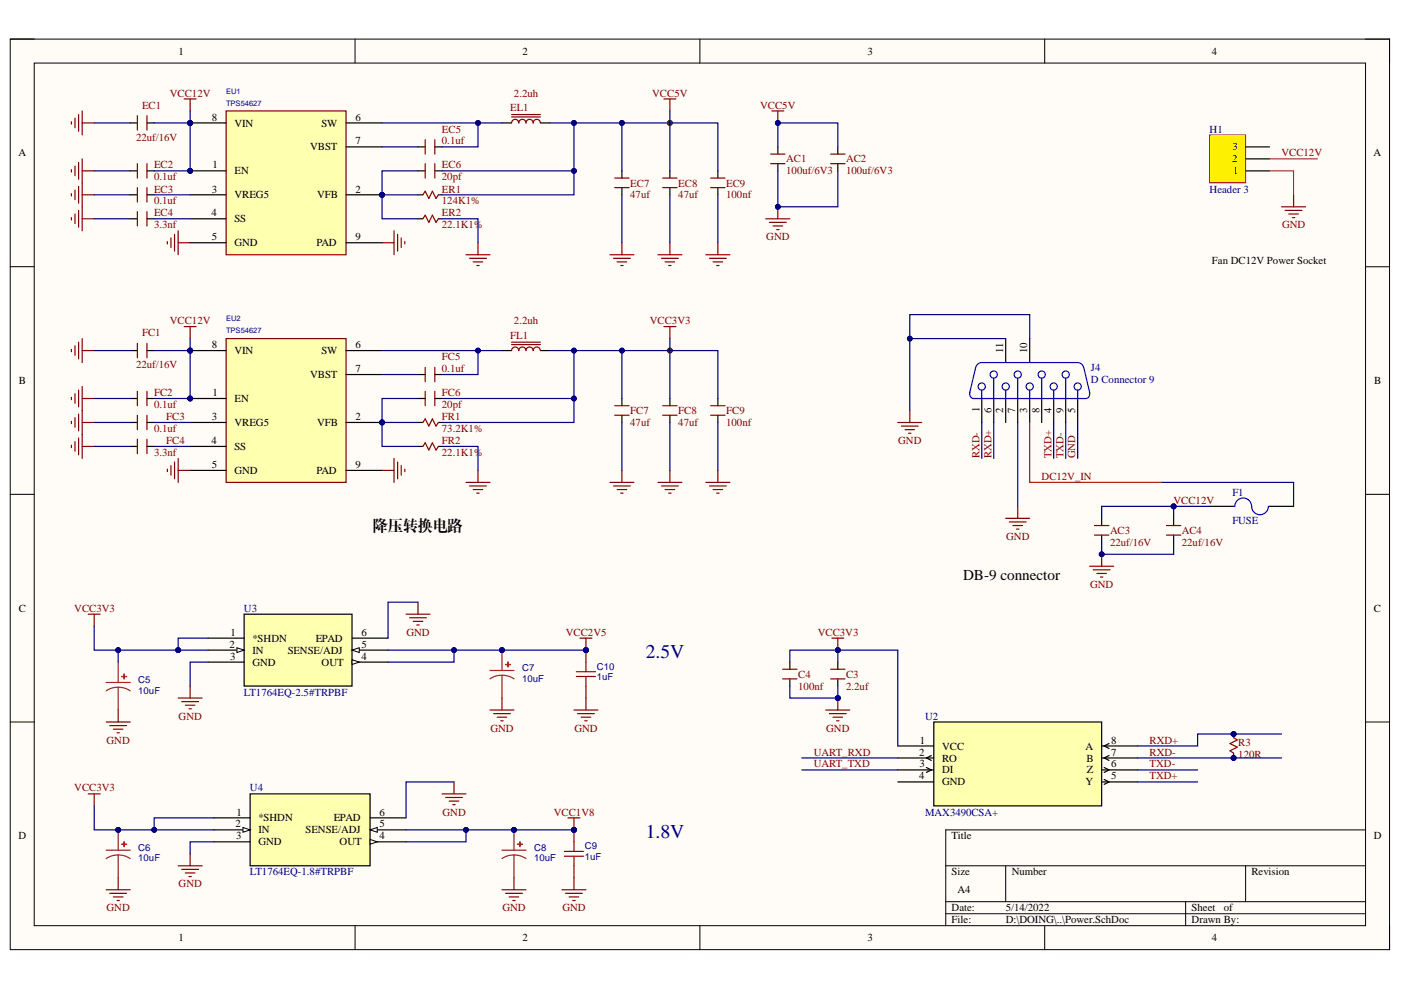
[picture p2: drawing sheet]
<svg xmlns="http://www.w3.org/2000/svg" width="297mm" height="210mm" viewBox="0 0 297 210" stroke-linecap="round" stroke-linejoin="round" font-family="sans-serif">
<defs><g id="words">
<g font-size="4.1" fill="#000080">
<text x="136.9" y="139.5">2.5V</text>
<text x="136.9" y="177.6">1.8V</text>
</g>
<g font-size="3.2">
<text x="79.1" y="112.7">降压转换电路</text>
<text x="204.2" y="122.9">DB-9 connector</text>
</g>
<g font-size="2.3">
<text x="37.9" y="11.6">1</text>
<text x="110.8" y="11.6">2</text>
<text x="184" y="11.6">3</text>
<text x="257" y="11.6">4</text>
<text x="44.9" y="25.6">8</text>
<text x="49.7" y="26.8">VIN</text>
<text x="68.1" y="26.8">SW</text>
<text x="75.4" y="25.6">6</text>
<text x="3.9" y="33.2">A</text>
<text x="45" y="35.7">1</text>
<text x="65.8" y="31.9">VBST</text>
<text x="75.4" y="30.6">7</text>
<text x="261.2" y="34.4">2</text>
<text x="261.3" y="31.9">3</text>
<text x="291.2" y="33.2">A</text>
<text x="44.9" y="40.8">3</text>
<text x="49.7" y="37">EN</text>
<text x="75.4" y="40.8">2</text>
<text x="261.4" y="37">1</text>
<text x="44.8" y="45.9">4</text>
<text x="49.7" y="42.1">VREG5</text>
<text x="49.7" y="47.2">SS</text>
<text x="67.3" y="42.1">VFB</text>
<text x="44.9" y="51">5</text>
<text x="49.7" y="52.2">GND</text>
<text x="67.1" y="52.2">PAD</text>
<text x="75.4" y="51">9</text>
<text x="257" y="56">Fan DC12V Power Socket</text>
<text x="44.9" y="73.8">8</text>
<text x="49.7" y="75.1">VIN</text>
<text x="68.1" y="75.1">SW</text>
<text x="75.4" y="73.8">6</text>
<text x="212.7" y="74.8" transform="rotate(-90 212.7 74.8)">11</text>
<text x="217.8" y="74.8" transform="rotate(-90 217.8 74.8)">10</text>
<text x="4" y="81.4">B</text>
<text x="65.8" y="80.2">VBST</text>
<text x="75.4" y="78.9">7</text>
<text x="291.4" y="81.4">B</text>
<text x="44.9" y="89.1">3</text>
<text x="45" y="84">1</text>
<text x="49.7" y="85.3">EN</text>
<text x="75.4" y="89.1">2</text>
<text x="207.6" y="87.4" transform="rotate(-90 207.6 87.4)">1</text>
<text x="210.2" y="87.6" transform="rotate(-90 210.2 87.6)">6</text>
<text x="212.7" y="87.6" transform="rotate(-90 212.7 87.6)">2</text>
<text x="215.3" y="87.6" transform="rotate(-90 215.3 87.6)">7</text>
<text x="217.8" y="87.5" transform="rotate(-90 217.8 87.5)">3</text>
<text x="220.4" y="87.6" transform="rotate(-90 220.4 87.6)">8</text>
<text x="222.9" y="87.6" transform="rotate(-90 222.9 87.6)">4</text>
<text x="225.5" y="87.6" transform="rotate(-90 225.5 87.6)">9</text>
<text x="228" y="87.5" transform="rotate(-90 228 87.5)">5</text>
<text x="44.8" y="94.1">4</text>
<text x="49.7" y="90.3">VREG5</text>
<text x="49.7" y="95.4">SS</text>
<text x="67.3" y="90.3">VFB</text>
<text x="44.9" y="99.2">5</text>
<text x="49.7" y="100.5">GND</text>
<text x="67.1" y="100.5">PAD</text>
<text x="75.4" y="99.2">9</text>
<text x="4" y="129.7">C</text>
<text x="291.3" y="129.7">C</text>
<text x="48.6" y="137.3">2</text>
<text x="48.9" y="134.8">1</text>
<text x="53.5" y="136.1">*SHDN</text>
<text x="67" y="136.1">EPAD</text>
<text x="76.6" y="137.3">5</text>
<text x="76.6" y="134.8">6</text>
<text x="48.8" y="139.9">3</text>
<text x="53.5" y="138.6">IN</text>
<text x="53.5" y="141.1">GND</text>
<text x="61" y="138.6">SENSE/ADJ</text>
<text x="68.2" y="141.1">OUT</text>
<text x="76.6" y="139.9">4</text>
<text x="194.9" y="160.2">2</text>
<text x="195" y="157.7">1</text>
<text x="199.7" y="158.9">VCC</text>
<text x="199.7" y="161.5">RO</text>
<text x="230.1" y="158.9">A</text>
<text x="230.4" y="161.5">B</text>
<text x="235.6" y="160.2">7</text>
<text x="235.6" y="157.7">8</text>
<text x="194.9" y="165.3">4</text>
<text x="195" y="162.7">3</text>
<text x="199.7" y="164">DI</text>
<text x="199.7" y="166.5">GND</text>
<text x="230.1" y="166.5">Y</text>
<text x="230.4" y="164">Z</text>
<text x="235.6" y="165.3">5</text>
<text x="235.6" y="162.7">6</text>
<text x="50.1" y="172.9">1</text>
<text x="80.5" y="172.9">6</text>
<text x="3.9" y="178">D</text>
<text x="49.9" y="175.4">2</text>
<text x="50" y="178">3</text>
<text x="54.8" y="174.2">*SHDN</text>
<text x="54.8" y="176.7">IN</text>
<text x="54.8" y="179.2">GND</text>
<text x="64.8" y="176.7">SENSE/ADJ</text>
<text x="70.8" y="174.2">EPAD</text>
<text x="72" y="179.2">OUT</text>
<text x="80.5" y="178">4</text>
<text x="80.5" y="175.4">5</text>
<text x="201.8" y="178">Title</text>
<text x="291.3" y="178">D</text>
<text x="201.8" y="185.6">Size</text>
<text x="214.5" y="185.6">Number</text>
<text x="265.3" y="185.6">Revision</text>
<text x="203" y="189.4">A4</text>
<text x="201.8" y="193.2">Date:</text>
<text x="201.8" y="195.8">File:</text>
<text x="213.2" y="193.2">5/14/2022</text>
<text x="213.2" y="195.8">D:\DOING\..\Power.SchDoc</text>
<text x="252.7" y="193.2">Sheet</text>
<text x="252.7" y="195.8">Drawn By:</text>
<text x="259.5" y="193.2">of</text>
<text x="37.9" y="199.6">1</text>
<text x="110.8" y="199.6">2</text>
<text x="184" y="199.6">3</text>
<text x="257" y="199.6">4</text>
</g>
<g font-size="2.3" fill="#800000">
<text x="30.1" y="23">EC1</text>
<text x="36" y="20.5">VCC12V</text>
<text x="108.2" y="23.5">EL1</text>
<text x="109" y="20.5">2.2uh</text>
<text x="138.3" y="20.5">VCC5V</text>
<text x="161.2" y="23">VCC5V</text>
<text x="28.8" y="29.9">22uf/16V</text>
<text x="93.7" y="28.1">EC5</text>
<text x="32.7" y="35.7">EC2</text>
<text x="93.7" y="30.6">0.1uf</text>
<text x="93.7" y="35.7">EC6</text>
<text x="166.7" y="34.4">AC1</text>
<text x="179.4" y="34.4">AC2</text>
<text x="271.7" y="33.2">VCC12V</text>
<text x="32.7" y="38.2">0.1uf</text>
<text x="32.7" y="40.8">EC3</text>
<text x="93.7" y="38.2">20pf</text>
<text x="93.7" y="40.8">ER1</text>
<text x="133.6" y="39.5">EC7</text>
<text x="143.8" y="39.5">EC8</text>
<text x="154" y="39.5">EC9</text>
<text x="166.7" y="37">100uf/6V3</text>
<text x="179.4" y="37">100uf/6V3</text>
<text x="32.7" y="43.4">0.1uf</text>
<text x="32.7" y="45.9">EC4</text>
<text x="93.7" y="43.4">124K1%</text>
<text x="93.7" y="45.9">ER2</text>
<text x="133.6" y="42.1">47uf</text>
<text x="143.8" y="42.1">47uf</text>
<text x="154" y="42.1">100nf</text>
<text x="32.7" y="48.4">3.3nf</text>
<text x="93.7" y="48.4">22.1K1%</text>
<text x="162.5" y="51">GND</text>
<text x="30.1" y="71.3">FC1</text>
<text x="36" y="68.7">VCC12V</text>
<text x="108.2" y="71.8">FL1</text>
<text x="109" y="68.7">2.2uh</text>
<text x="137.8" y="68.7">VCC3V3</text>
<text x="93.7" y="76.4">FC5</text>
<text x="28.8" y="78.1">22uf/16V</text>
<text x="93.7" y="78.9">0.1uf</text>
<text x="32.7" y="84">FC2</text>
<text x="32.7" y="86.5">0.1uf</text>
<text x="35.2" y="89.1">FC3</text>
<text x="93.7" y="84">FC6</text>
<text x="93.7" y="86.5">20pf</text>
<text x="93.7" y="89.1">FR1</text>
<text x="133.6" y="87.8">FC7</text>
<text x="143.8" y="87.8">FC8</text>
<text x="154" y="87.8">FC9</text>
<text x="32.7" y="91.6">0.1uf</text>
<text x="35.2" y="94.1">FC4</text>
<text x="93.7" y="91.6">73.2K1%</text>
<text x="93.7" y="94.1">FR2</text>
<text x="133.6" y="90.3">47uf</text>
<text x="143.8" y="90.3">47uf</text>
<text x="154" y="90.3">100nf</text>
<text x="190.4" y="94.1">GND</text>
<text x="32.7" y="96.7">3.3nf</text>
<text x="93.7" y="96.7">22.1K1%</text>
<text x="207.6" y="97.2" transform="rotate(-90 207.6 97.2)">RXD-</text>
<text x="210.2" y="97.2" transform="rotate(-90 210.2 97.2)">RXD+</text>
<text x="220.8" y="101.7">DC12V_IN</text>
<text x="222.9" y="97.2" transform="rotate(-90 222.9 97.2)">TXD+</text>
<text x="225.5" y="97.2" transform="rotate(-90 225.5 97.2)">TXD-</text>
<text x="228" y="97.2" transform="rotate(-90 228 97.2)">GND</text>
<text x="248.8" y="106.9">VCC12V</text>
<text x="235.4" y="113.2">AC3</text>
<text x="250.6" y="113.2">AC4</text>
<text x="213.3" y="114.5">GND</text>
<text x="235.4" y="115.7">22uf/16V</text>
<text x="250.6" y="115.7">22uf/16V</text>
<text x="231.1" y="124.6">GND</text>
<text x="15.7" y="129.7">VCC3V3</text>
<text x="86.2" y="134.8">GND</text>
<text x="120" y="134.8">VCC2V5</text>
<text x="173.4" y="134.8">VCC3V3</text>
<text x="169.2" y="143.7">C4</text>
<text x="179.4" y="143.7">C3</text>
<text x="169.2" y="146.2">100nf</text>
<text x="179.4" y="146.2">2.2uf</text>
<text x="37.9" y="152.6">GND</text>
<text x="104" y="155.1">GND</text>
<text x="121.8" y="155.1">GND</text>
<text x="175.2" y="155.1">GND</text>
<text x="22.6" y="157.7">GND</text>
<text x="172.5" y="160.2">UART_RXD</text>
<text x="243.7" y="157.7">RXD+</text>
<text x="243.7" y="160.2">RXD-</text>
<text x="262.5" y="158.2">R3</text>
<text x="262.5" y="160.7">120R</text>
<text x="15.7" y="167.8">VCC3V3</text>
<text x="172.5" y="162.7">UART_TXD</text>
<text x="243.7" y="162.7">TXD-</text>
<text x="243.7" y="165.3">TXD+</text>
<text x="93.8" y="172.9">GND</text>
<text x="117.4" y="172.9">VCC1V8</text>
<text x="37.9" y="188.1">GND</text>
<text x="22.6" y="193.2">GND</text>
<text x="106.5" y="193.2">GND</text>
<text x="119.2" y="193.2">GND</text>
</g>
<g font-size="2.3" fill="#000080">
<text x="256.5" y="28.1">H1</text>
<text x="256.5" y="40.8">Header 3</text>
<text x="231.3" y="78.6">J4</text>
<text x="231.3" y="81.2">D Connector 9</text>
<text x="261.3" y="105.1">F1</text>
<text x="261.3" y="111.2">FUSE</text>
<text x="51.7" y="129.7">U3</text>
<text x="51.7" y="147.5">LT1764EQ-2.5#TRPBF</text>
<text x="196.1" y="152.6">U2</text>
<text x="53" y="167.8">U4</text>
<text x="196.1" y="172.9">MAX3490CSA+</text>
<text x="53" y="185.6">LT1764EQ-1.8#TRPBF</text>
</g>
<text font-size="2.3" fill="#980000" x="271.8" y="48.4">GND</text>
<g font-size="2" fill="#000080">
<text x="110.7" y="142.2">C7</text>
<text x="126.5" y="142">C10</text>
<text x="29.3" y="144.8">C5</text>
<text x="29.3" y="147">10uF</text>
<text x="110.7" y="144.5">10uF</text>
<text x="126.5" y="144.3">1uF</text>
<text x="29.3" y="180.3">C6</text>
<text x="29.3" y="182.6">10uF</text>
<text x="113.2" y="180.3">C8</text>
<text x="113.2" y="182.6">10uF</text>
<text x="124" y="180.1">C9</text>
<text x="124" y="182.4">1uF</text>
</g>
<g font-size="1.6" fill="#000080">
<text x="47.9" y="19.9">EU1</text>
<text x="47.9" y="22.4">TPS54627</text>
<text x="47.9" y="68.2">EU2</text>
<text x="47.9" y="70.7">TPS54627</text>
</g>
</g></defs>
<path d="M2.2 8.3h292.4v193h-292.4z" fill-rule="evenodd" fill="#fffcf8"/>
<path d="M2.2 8.3h292.4v193h-292.4z" fill="none" stroke="#000" stroke-width=".21"/>
<path d="M7.3 13.4h282.2v182.9h-282.2z" fill-rule="evenodd" fill="#fffcf8"/>
<g fill="none" stroke="#000" stroke-width=".21">
<path d="M2.2 8.3h5.1M7.3 13.4h282.2v182.9h-282.2zM75.3 8.3v5.1M148.4 8.3v5.1M221.5 8.3v5.1M289.5 8.3h5.1v5.1M2.2 56.5h5.1M289.5 56.6h5.1M2.2 104.8h5.1M289.5 104.8h5.1M2.2 153.1h5.1M289.5 153.1h5.1"/>
<path d="M289.5 176h-89v20.3M75.3 196.3v5M148.4 196.3v5M200.5 183.6h89M200.5 191.2h89M200.5 193.7h89M213.2 183.6v7.6M221.5 196.3v5M251.4 191.2v5.1M264.1 183.6v7.6M294.6 196.3v5"/>
</g>
<circle cx="142" cy="74.3" r=".51" fill="#000080"/>
<circle cx="142" cy="74.3" r=".51" fill="none" stroke="#000080" stroke-width=".21"/>
<circle cx="142" cy="26.1" r=".51" fill="#000080"/>
<circle cx="142" cy="26.1" r=".51" fill="none" stroke="#000080" stroke-width=".21"/>
<path d="M233.6 109.9v1.5M233.6 113.5v1.5M248.8 109.9v1.5M248.8 113.5v1.5M256.5 107.4h5M269.2 107.4h5.1" fill="none" stroke="#000" stroke-width=".25"/>
<path d="M261.5 107.4h.3M261.8 107.3a1.78 1.78 0 0 1 1.8-1.7 1.78 1.78 0 0 1 1.8 1.8 1.78 1.78 0 0 0 1.7 1.7 1.78 1.78 0 0 0 1.8-1.7M268.9 107.4h.3" fill="none" stroke="#00f" stroke-width=".25"/>
<path d="M232.1 113.5h3M232.1 111.4h3M233.6 117.5v2.6M247.3 113.5h3.1M247.3 111.4h3.1M231 120.1h5.1M231.8 120.8h3.6M232.6 121.6h2M233.3 122.3h.5" fill="none" stroke="#800000" stroke-width=".25"/>
<circle cx="233.6" cy="117.5" r=".51" fill="#000080"/>
<circle cx="233.6" cy="117.5" r=".51" fill="none" stroke="#000080" stroke-width=".21"/>
<path d="M39 21h2.6M40.3 21v2.5M140.8 21h2.5M142 21v2.5" fill="none" stroke="#800000" stroke-width=".25"/>
<circle cx="40.3" cy="36.2" r=".51" fill="#000080"/>
<circle cx="40.3" cy="36.2" r=".51" fill="none" stroke="#000080" stroke-width=".21"/>
<circle cx="81" cy="41.3" r=".51" fill="#000080"/>
<circle cx="81" cy="41.3" r=".51" fill="none" stroke="#000080" stroke-width=".21"/>
<circle cx="40.3" cy="26.1" r=".51" fill="#000080"/>
<circle cx="40.3" cy="26.1" r=".51" fill="none" stroke="#000080" stroke-width=".21"/>
<path d="M47.9 23.5h25.5v30.5h-25.5z" fill-rule="evenodd" fill="#ffffb0"/>
<path d="M47.9 23.5h25.5v30.5h-25.5z" fill="none" stroke="#800000" stroke-width=".25"/>
<path d="M40.3 36.2h7.6" fill="none" stroke="#000" stroke-width=".25"/>
<circle cx="40.3" cy="36.2" r=".51" fill="#000080"/>
<circle cx="40.3" cy="36.2" r=".51" fill="none" stroke="#000080" stroke-width=".21"/>
<path d="M73.4 41.3h7.6" fill="none" stroke="#000" stroke-width=".25"/>
<circle cx="81" cy="41.3" r=".51" fill="#000080"/>
<circle cx="81" cy="41.3" r=".51" fill="none" stroke="#000080" stroke-width=".21"/>
<path d="M40.3 26.1h7.6M73.4 26.1h7.6M73.4 31.1h7.6M40.3 41.3h7.6M40.3 46.4h7.6M40.3 51.5h7.6" fill="none" stroke="#000" stroke-width=".25"/>
<circle cx="40.3" cy="26.1" r=".51" fill="#000080"/>
<circle cx="40.3" cy="26.1" r=".51" fill="none" stroke="#000080" stroke-width=".21"/>
<path d="M73.4 51.5h7.6" fill="none" stroke="#000" stroke-width=".25"/>
<path d="M163.6 23.5h2.6M164.9 23.5v2.6" fill="none" stroke="#800000" stroke-width=".25"/>
<circle cx="164.9" cy="26.1" r=".51" fill="#000080"/>
<circle cx="164.9" cy="26.1" r=".51" fill="none" stroke="#000080" stroke-width=".21"/>
<path d="M15.1 25.8v.5M15.9 25v2.1M16.7 24.3v3.5M17.4 23.5v5.1M17.4 26.1h2.6" fill="none" stroke="#800000" stroke-width=".25"/>
<circle cx="142" cy="26.1" r=".51" fill="#800000"/>
<circle cx="142" cy="26.1" r=".51" fill="none" stroke="#800000" stroke-width=".21"/>
<g fill="none" stroke="#000" stroke-width=".25">
<path d="M27.6 26.1h1.5M27.6 36.2h1.5M31.2 26.1h1.5M31.2 36.2h1.5M88.6 31.1h1.6M88.6 36.2h1.6M92.2 31.1h1.5M92.2 36.2h1.5M106.4 26.1h2.1M114.6 26.1h2M131.9 36.2v1.6M131.9 39.8v1.5"/>
<path d="M142 36.2v1.6M142 39.8v1.5M152.2 36.2v1.6M152.2 39.8v1.5M164.9 31.1v1.6M164.9 34.7v1.5M177.6 31.2v1.5M177.6 34.7v1.5M27.6 41.3h1.5M31.2 41.3h1.5M88.6 41.3h1M93 41.3h.7"/>
</g>
<g fill="none" stroke="#800000" stroke-width=".25">
<path d="M15.1 36v.5M15.9 35.2v2M16.7 34.4v3.6M16.7 39.5v3.6M17.4 33.7v10.1M17.4 36.2h2.6M29.1 24.5v3.1M29.1 34.7v3M29.1 39.8v3M31.2 24.5v3.1M31.2 34.7v3M31.2 39.8v3"/>
<path d="M90.2 29.6v3.1M90.2 34.7v3.1M92.2 29.6v3.1M92.2 34.7v3.1M108.5 24.3h6.1M108.5 24.8h6.1M114.6 26.1a.76 .76 0 0 0-.8-.8 .76 .76 0 0 0-.8 .8 .76 .76 0 0 0-.7-.8 .76 .76 0 0 0-.8 .8 .76 .76 0 0 0-.7-.8 .76 .76 0 0 0-.8 .8 .76 .76 0 0 0-.8-.8 .76 .76 0 0 0-.7 .8M130.3 39.8h3.1M130.3 37.8h3.1M140.5 39.8h3.1M140.5 37.8h3.1M150.7 39.8h3"/>
<path d="M150.7 37.8h3M163.4 34.7h3M163.4 32.7h3M176.1 34.7h3.1M176.1 32.7h3.1M15.1 41.1v.5M15.9 40.3v2M17.4 41.3h2.6M89.6 41.3l.6-.8 .7 1.6 .8-1.6 .7 1.6 .6-.8M162.4 46.4h5.1M163.1 47.1h3.6M163.9 47.9h2"/>
<path d="M164.7 48.7h.5M164.9 43.8v2.6"/>
</g>
<circle cx="164.9" cy="43.8" r=".51" fill="#000080"/>
<circle cx="164.9" cy="43.8" r=".51" fill="none" stroke="#000080" stroke-width=".21"/>
<g fill="none" stroke="#800000" stroke-width=".25">
<path d="M15.1 46.1v.5M15.9 45.4v2M16.7 44.6v3.6M17.4 43.8v5.1M17.4 46.4h2.6M29.1 44.9v3M31.2 44.9v3M35.5 51.2v.5M36.2 50.5v2M37 49.7v3.5M37.8 48.9v5.1M37.8 51.5h2.5"/>
<path d="M81 51.5h2.5M83.5 48.9v5.1M84.3 49.7v3.5M85.1 50.5v2M85.8 51.2v.5M89.6 46.4l.6-.8 .7 1.5 .8-1.5 .7 1.5 .6-.7M98.8 54h5.1M99.6 54.8h3.5M100.3 55.5h2.1M101.1 56.3h.5M101.3 51.5v2.5M129.3 54h5.1"/>
<path d="M130.1 54.8h3.5M130.8 55.5h2.1M131.6 56.3h.5M131.9 51.5v2.5M139.5 54h5.1M140.2 54.8h3.6M141 55.5h2M141.8 56.3h.5M142 51.5v2.5M149.7 54h5M150.4 54.8h3.6M151.2 55.5h2"/>
<path d="M151.9 56.3h.6M152.2 51.5v2.5M39 69.2h2.6M40.3 69.2v2.6"/>
</g>
<path d="M27.6 46.4h1.5M31.2 46.4h1.5M88.6 46.4h1M93 46.4h.7" fill="none" stroke="#000" stroke-width=".25"/>
<circle cx="40.3" cy="84.5" r=".51" fill="#000080"/>
<circle cx="40.3" cy="84.5" r=".51" fill="none" stroke="#000080" stroke-width=".21"/>
<circle cx="81" cy="89.6" r=".51" fill="#000080"/>
<circle cx="81" cy="89.6" r=".51" fill="none" stroke="#000080" stroke-width=".21"/>
<circle cx="40.3" cy="74.3" r=".51" fill="#000080"/>
<circle cx="40.3" cy="74.3" r=".51" fill="none" stroke="#000080" stroke-width=".21"/>
<path d="M47.9 71.8h25.5v30.5h-25.5z" fill-rule="evenodd" fill="#ffffb0"/>
<path d="M47.9 71.8h25.5v30.5h-25.5z" fill="none" stroke="#800000" stroke-width=".25"/>
<path d="M40.3 84.5h7.6" fill="none" stroke="#000" stroke-width=".25"/>
<circle cx="40.3" cy="84.5" r=".51" fill="#000080"/>
<circle cx="40.3" cy="84.5" r=".51" fill="none" stroke="#000080" stroke-width=".21"/>
<path d="M73.4 89.6h7.6" fill="none" stroke="#000" stroke-width=".25"/>
<circle cx="81" cy="89.6" r=".51" fill="#000080"/>
<circle cx="81" cy="89.6" r=".51" fill="none" stroke="#000080" stroke-width=".21"/>
<path d="M40.3 74.3h7.6M73.4 74.3h7.6M73.4 79.4h7.6M40.3 89.6h7.6M40.3 94.7h7.6M40.3 99.7h7.6" fill="none" stroke="#000" stroke-width=".25"/>
<circle cx="40.3" cy="74.3" r=".51" fill="#000080"/>
<circle cx="40.3" cy="74.3" r=".51" fill="none" stroke="#000080" stroke-width=".21"/>
<path d="M73.4 99.7h7.6" fill="none" stroke="#000" stroke-width=".25"/>
<path d="M140.8 69.2h2.5M142 69.2v2.6" fill="none" stroke="#800000" stroke-width=".25"/>
<circle cx="142" cy="74.3" r=".51" fill="#800000"/>
<circle cx="142" cy="74.3" r=".51" fill="none" stroke="#800000" stroke-width=".21"/>
<g fill="none" stroke="#800000" stroke-width=".25">
<path d="M15.1 74.1v.5M15.9 73.3v2M16.7 72.6v3.5M17.4 71.8v5.1M17.4 74.3h2.6M29.1 72.8v3.1M31.2 72.8v3.1M90.2 77.9v3M92.2 77.9v3M108.5 72.6h6.1M108.5 73.1h6.1M110 74.3a.76 .76 0 0 0-.8-.7 .76 .76 0 0 0-.7 .7"/>
<path d="M111.5 74.3a.76 .76 0 0 0-.8-.7 .76 .76 0 0 0-.7 .7M113 74.3a.76 .76 0 0 0-.7-.7 .76 .76 0 0 0-.8 .7M114.6 74.3a.76 .76 0 0 0-.8-.7 .76 .76 0 0 0-.8 .7M15.1 84.2v.5M15.1 89.3v.5M15.1 94.4v.5M15.9 83.5v2M15.9 88.6v2M15.9 93.6v2.1M16.7 82.7v3.6M16.7 87.8v3.5M16.7 92.9v3.5"/>
<path d="M17.4 82v15.2M17.4 84.5h2.6M17.4 89.6h2.6M17.4 94.7h2.6M29.1 83v3M29.1 88v3.1M29.1 93.1v3.1M31.2 83v3M31.2 88v3.1M31.2 93.1v3.1M35.5 99.5v.5M36.2 98.7v2.1"/>
<path d="M37 98v3.5M37.8 99.7h2.5M37.8 97.2v5.1M81 99.7h2.5M83.5 97.2v5.1M84.3 98v3.5M85.1 98.7v2.1M85.8 99.5v.5M89.6 89.6l.6-.8 .7 1.5 .8-1.5 .7 1.5 .6-.7M89.6 94.7l.6-.8 .7 1.5 .8-1.5 .7 1.5 .6-.7M90.2 83v3M92.2 83v3"/>
<path d="M101.3 99.7v2.6M130.3 88h3.1M130.3 86h3.1M131.9 99.7v2.6M140.5 88h3.1M140.5 86h3.1M142 99.7v2.6M150.7 88h3M150.7 86h3M152.2 99.7v2.6M98.8 102.3h5.1M99.6 103h3.5"/>
<path d="M100.3 103.8h2.1M101.1 104.6h.5M129.3 102.3h5.1M130.1 103h3.5M130.8 103.8h2.1M131.6 104.6h.5M139.5 102.3h5.1M140.2 103h3.6M141 103.8h2M141.8 104.6h.5M149.7 102.3h5M150.4 103h3.6"/>
<path d="M151.2 103.8h2M151.9 104.6h.6"/>
</g>
<g fill="none" stroke="#000" stroke-width=".25">
<path d="M27.6 74.3h1.5M31.2 74.3h1.5M88.6 79.4h1.6M92.2 79.4h1.5M106.4 74.3h2.1M114.6 74.3h2M27.6 84.5h1.5M27.6 89.6h1.5M27.6 94.7h1.5M31.2 84.5h1.5M31.2 89.6h1.5M31.2 94.7h1.5"/>
<path d="M88.6 84.5h1.6M88.6 89.6h1M88.6 94.7h1M92.2 84.5h1.5M93 89.6h.7M93 94.7h.7M131.9 84.5v1.5M131.9 88v1.6M142 84.5v1.5M142 88v1.6M152.2 84.5v1.5M152.2 88v1.6"/>
</g>
<path d="M256.5 28.6h7.6v10.2h-7.6z" fill-rule="evenodd" fill="#fdf101"/>
<path d="M256.5 28.6h7.6v10.2h-7.6z" fill="none" stroke="#ee0e22" stroke-width=".21"/>
<g fill="none" stroke="#000" stroke-width=".25">
<path d="M264.1 36.2h5.1M264.1 33.7h5.1M264.1 31.2h5.1M213.2 71.8v5.1M218.3 71.8v5.1M208.2 84.5v5.1M210.7 84.5v5.1M213.2 84.5v5.1M215.8 84.5v5.1M218.3 84.5v5.1M220.9 84.5v5.1M223.4 84.5v5.1"/>
<path d="M225.9 84.5v5.1M228.5 84.5v5.1"/>
</g>
<path d="M271.7 43.8h5.1M272.5 44.6h3.5M273.2 45.4h2.1M274 46.1h.5M274.3 41.3v2.5" fill="none" stroke="#980000" stroke-width=".25"/>
<g fill="none" stroke="#00f" stroke-width=".25">
<path d="M206.9 77.9l-1.3 5.3M206.9 77.8a1.29 1.29 0 0 1 1.3-.9h20.3a1.27 1.27 0 0 1 1.2 .9M229.8 77.9l1.2 5.3M205.7 83.1a.95 .95 0 0 0 .8 1.4M206.4 84.5h23.9M208.2 82.7v1.8M210.7 80.2v4.3M213.2 82.7v1.8M215.8 80.2v4.3M218.3 82.7v1.8M220.9 80.2v4.3M223.4 82.7v1.8"/>
<path d="M225.9 80.2v4.3M228.5 82.7v1.8M231 83.1v.3a.95 .95 0 0 1-.8 1.1"/>
<circle cx="210.7" cy="79.4" r=".76"/>
<circle cx="215.8" cy="79.4" r=".76"/>
<circle cx="220.9" cy="79.4" r=".76"/>
<circle cx="225.9" cy="79.4" r=".76"/>
<circle cx="208.1" cy="82" r=".76"/>
<circle cx="213.2" cy="82" r=".76"/>
<circle cx="218.3" cy="82" r=".76"/>
<circle cx="223.4" cy="82" r=".76"/>
<circle cx="228.5" cy="82" r=".76"/>
</g>
<path d="M190.3 89.6h5.1M191.1 90.3h3.6M191.9 91.1h2M192.6 91.9h.5M192.9 87v2.6" fill="none" stroke="#800000" stroke-width=".25"/>
<path d="M198 153.1h35.6v17.8h-35.6z" fill-rule="evenodd" fill="#ffffb0"/>
<g fill="none" stroke="#000" stroke-width=".25">
<path d="M177.6 140.4v1.5M177.6 143.9v1.6M190.3 158.2h7.7M198 153.1h35.6v17.8h-35.6zM233.6 158.2h7.6M235.1 157.6l-1 .6 1 .5M190.3 160.7h7.7M190.3 163.2h7.7M190.3 165.8h7.7M196.4 162.7l1.1 .5-1.1 .6M197.5 160.2l-1.1 .5 1.1 .5M233.6 160.7h7.6"/>
<path d="M233.6 163.2h7.6M233.6 165.8h7.6M234.1 165.3l1 .5-1 .5M234.1 162.7l1 .5-1 .6M235.1 160.2l-1 .5 1 .5"/>
</g>
<path d="M175.1 150.5h5.1M175.9 151.3h3.5M176.1 141.9h3.1M176.1 143.9h3.1M176.6 152.1h2M177.4 152.8h.5M177.6 148v2.5" fill="none" stroke="#800000" stroke-width=".25"/>
<circle cx="177.6" cy="148" r=".51" fill="#000080"/>
<circle cx="177.6" cy="148" r=".51" fill="none" stroke="#000080" stroke-width=".21"/>
<path d="M176.4 135.3h2.5M177.6 135.3v2.5" fill="none" stroke="#800000" stroke-width=".25"/>
<circle cx="177.6" cy="137.8" r=".51" fill="#000080"/>
<circle cx="177.6" cy="137.8" r=".51" fill="none" stroke="#000080" stroke-width=".21"/>
<path d="M213.2 109.9h5.1M214 110.7h3.6M214.8 111.4h2M215.5 112.2h.5M215.8 107.4v2.5" fill="none" stroke="#800000" stroke-width=".25"/>
<circle cx="248.8" cy="107.4" r=".51" fill="#000080"/>
<circle cx="248.8" cy="107.4" r=".51" fill="none" stroke="#000080" stroke-width=".21"/>
<circle cx="261.5" cy="160.7" r=".51" fill="#000080"/>
<circle cx="261.5" cy="160.7" r=".51" fill="none" stroke="#000080" stroke-width=".21"/>
<circle cx="261.5" cy="155.6" r=".51" fill="#000080"/>
<circle cx="261.5" cy="155.6" r=".51" fill="none" stroke="#000080" stroke-width=".21"/>
<path d="M261.5 159.7v1" fill="none" stroke="#000" stroke-width=".25"/>
<circle cx="261.5" cy="160.7" r=".51" fill="#000080"/>
<circle cx="261.5" cy="160.7" r=".51" fill="none" stroke="#000080" stroke-width=".21"/>
<path d="M261.5 155.6v.8" fill="none" stroke="#000" stroke-width=".25"/>
<circle cx="261.5" cy="155.6" r=".51" fill="#000080"/>
<circle cx="261.5" cy="155.6" r=".51" fill="none" stroke="#000080" stroke-width=".21"/>
<path d="M165.9 141.9h3.1M165.9 143.9h3.1M261.5 156.4l.8 .5-1.5 .8 1.5 .7-1.5 .8 .7 .5" fill="none" stroke="#800000" stroke-width=".25"/>
<path d="M167.5 140.4v1.5M167.5 143.9v1.6" fill="none" stroke="#000" stroke-width=".25"/>
<circle cx="124.2" cy="137.8" r=".51" fill="#000080"/>
<circle cx="124.2" cy="137.8" r=".51" fill="none" stroke="#000080" stroke-width=".21"/>
<path d="M122.2 143.4h4.1M122.2 142.4h4.1M124.2 140.4v2" fill="none" stroke="#a00000" stroke-width=".25"/>
<path d="M124.2 137.8v2.6M124.2 145.5v2.5" fill="none" stroke="#800" stroke-width=".25"/>
<circle cx="124.2" cy="137.8" r=".51" fill="#000080"/>
<circle cx="124.2" cy="137.8" r=".51" fill="none" stroke="#000080" stroke-width=".21"/>
<path d="M124.2 143.4v2.1" fill="none" stroke="#a00000" stroke-width=".25"/>
<g fill="none" stroke="#800000" stroke-width=".25">
<path d="M18.7 130.2h2.5M20 130.2v2.6M86.1 130.2h5.1M86.8 131h3.6M87.6 131.7h2M88.4 132.5h.5M88.6 127.7v2.5M123 135.3h2.5M124.2 135.3v2.5M22.5 153.1h5.1M23.3 153.8h3.5M24 154.6h2.1"/>
<path d="M24.8 155.4h.5M25.1 150.5v2.6"/>
</g>
<circle cx="124.2" cy="137.8" r=".51" fill="#000080"/>
<circle cx="124.2" cy="137.8" r=".51" fill="none" stroke="#000080" stroke-width=".21"/>
<path d="M37.8 148h5.1M38.5 148.8h3.6M39.3 149.5h2M40.1 150.3h.5M40.3 145.5v2.5M121.7 150.5h5.1M122.4 151.3h3.6M123.2 152.1h2M124 152.8h.5M124.2 148v2.5" fill="none" stroke="#800000" stroke-width=".25"/>
<circle cx="106.4" cy="137.8" r=".51" fill="#000080"/>
<circle cx="106.4" cy="137.8" r=".51" fill="none" stroke="#000080" stroke-width=".21"/>
<path d="M106.4 137.8v4.4" fill="none" stroke="#8d2323" stroke-width=".25"/>
<circle cx="106.4" cy="137.8" r=".51" fill="#000080"/>
<circle cx="106.4" cy="137.8" r=".51" fill="none" stroke="#000080" stroke-width=".21"/>
<path d="M103.9 142.2h5.1M106.4 143.2l-1 .1-1.5 .6M106.4 143.2l1.6 .2 1 .5M106.4 143.2v4.8" fill="none" stroke="#8d2323" stroke-width=".25"/>
<path d="M107.2 140.9h1z" fill-rule="evenodd" fill="#8d2323"/>
<path d="M107.2 140.9h1z" fill="none" stroke="#8d2323" stroke-width=".25"/>
<path d="M107.7 140.4v1z" fill-rule="evenodd" fill="#8d2323"/>
<path d="M107.7 140.4v1z" fill="none" stroke="#8d2323" stroke-width=".25"/>
<path d="M103.9 150.5h5.1M104.6 151.3h3.6M105.4 152.1h2M106.2 152.8h.5M106.4 148v2.5M18.7 168.3h2.5M20 168.3v2.6M120.4 173.4h2.6M121.7 173.4v2.6" fill="none" stroke="#800000" stroke-width=".25"/>
<circle cx="121.7" cy="175.9" r=".51" fill="#000080"/>
<circle cx="121.7" cy="175.9" r=".51" fill="none" stroke="#000080" stroke-width=".21"/>
<path d="M51.8 130.2h22.8v15.3h-22.8z" fill-rule="evenodd" fill="#ffffb0"/>
<path d="M44.1 135.3h7.7M44.1 137.8h7.7M51.8 130.2h22.8v15.3h-22.8z" fill="none" stroke="#000" stroke-width=".25"/>
<path d="M50.2 137.3l1.6 .5-1.6 .5z" fill="#f8fcff"/>
<path d="M50.2 137.3l1.6 .5-1.6 .5z" fill="none" stroke="#000" stroke-width=".21"/>
<path d="M44.1 140.4h7.7M74.6 140.4h7.7" fill="none" stroke="#000" stroke-width=".25"/>
<path d="M74.6 139.9l1.6 .5-1.6 .5z" fill="#f8fcff"/>
<path d="M74.6 139.9l1.6 .5-1.6 .5z" fill="none" stroke="#000" stroke-width=".21"/>
<path d="M74.6 137.8h7.7" fill="none" stroke="#000" stroke-width=".25"/>
<path d="M74.6 137.8l1.6-.5v1z" fill="#f8fcff"/>
<path d="M74.6 137.8l1.6-.5v1z" fill="none" stroke="#000" stroke-width=".21"/>
<path d="M74.6 135.3h7.7" fill="none" stroke="#000" stroke-width=".25"/>
<path d="M53 168.3h25.5v15.3h-25.5z" fill-rule="evenodd" fill="#ffffb0"/>
<path d="M45.4 173.4h7.6M45.4 176h7.6M53 168.3h25.5v15.3h-25.5z" fill="none" stroke="#000" stroke-width=".25"/>
<path d="M51.5 175.4l1.5 .6-1.5 .5z" fill="#f8fcff"/>
<path d="M51.5 175.4l1.5 .6-1.5 .5z" fill="none" stroke="#000" stroke-width=".21"/>
<path d="M45.4 178.5h7.6M78.5 178.5h7.6" fill="none" stroke="#000" stroke-width=".25"/>
<path d="M78.5 178l1.5 .5-1.5 .5z" fill="#f8fcff"/>
<path d="M78.5 178l1.5 .5-1.5 .5z" fill="none" stroke="#000" stroke-width=".21"/>
<path d="M78.5 176h7.6" fill="none" stroke="#000" stroke-width=".25"/>
<path d="M78.5 176l1.5-.6v1.1z" fill="#f8fcff"/>
<path d="M78.5 176l1.5-.6v1.1z" fill="none" stroke="#000" stroke-width=".21"/>
<path d="M78.5 173.4h7.6" fill="none" stroke="#000" stroke-width=".25"/>
<path d="M93.7 168.3h5.1M94.5 169.1h3.5M95.2 169.9h2.1M96 170.6h.5M96.3 165.8v2.5" fill="none" stroke="#800000" stroke-width=".25"/>
<circle cx="109" cy="175.9" r=".51" fill="#000080"/>
<circle cx="109" cy="175.9" r=".51" fill="none" stroke="#000080" stroke-width=".21"/>
<path d="M109 176v4.3" fill="none" stroke="#8d2323" stroke-width=".25"/>
<circle cx="109" cy="175.9" r=".51" fill="#000080"/>
<circle cx="109" cy="175.9" r=".51" fill="none" stroke="#000080" stroke-width=".21"/>
<path d="M106.4 180.3h5.1M109 181.3l-1.1 .1-1.5 .6M109 181.3l1.6 .2 .9 .5M109 181.3v4.8" fill="none" stroke="#8d2323" stroke-width=".25"/>
<path d="M109.7 179h1.1z" fill-rule="evenodd" fill="#8d2323"/>
<path d="M109.7 179h1.1z" fill="none" stroke="#8d2323" stroke-width=".25"/>
<path d="M110.2 178.5v1z" fill-rule="evenodd" fill="#8d2323"/>
<path d="M110.2 178.5v1z" fill="none" stroke="#8d2323" stroke-width=".25"/>
<path d="M106.4 188.6h5.1M107.2 189.4h3.6M108 190.2h2M108.7 190.9h.5M109 186.1v2.5" fill="none" stroke="#800000" stroke-width=".25"/>
<circle cx="121.7" cy="175.9" r=".51" fill="#000080"/>
<circle cx="121.7" cy="175.9" r=".51" fill="none" stroke="#000080" stroke-width=".21"/>
<path d="M121.7 178.5v2M119.7 181.5h4M119.7 180.5h4" fill="none" stroke="#a00000" stroke-width=".25"/>
<path d="M121.7 176v2.5M121.7 183.6v2.5" fill="none" stroke="#800" stroke-width=".25"/>
<circle cx="121.7" cy="175.9" r=".51" fill="#000080"/>
<circle cx="121.7" cy="175.9" r=".51" fill="none" stroke="#000080" stroke-width=".21"/>
<path d="M121.7 181.5v2.1" fill="none" stroke="#a00000" stroke-width=".25"/>
<g fill="none" stroke="#800000" stroke-width=".25">
<path d="M22.5 188.6h5.1M23.3 189.4h3.5M24 190.2h2.1M24.8 190.9h.5M25.1 186.1v2.5M37.8 183.6h5.1M38.5 184.3h3.6M39.3 185.1h2M40.1 185.8h.5M40.3 181v2.6M119.1 188.6h5.1M119.9 189.4h3.6"/>
<path d="M120.7 190.2h2M121.4 190.9h.5M121.7 186.1v2.5"/>
</g>
<circle cx="25.1" cy="175.9" r=".51" fill="#000080"/>
<circle cx="25.1" cy="175.9" r=".51" fill="none" stroke="#000080" stroke-width=".21"/>
<path d="M25.1 176v4.3" fill="none" stroke="#8d2323" stroke-width=".25"/>
<circle cx="25.1" cy="175.9" r=".51" fill="#000080"/>
<circle cx="25.1" cy="175.9" r=".51" fill="none" stroke="#000080" stroke-width=".21"/>
<path d="M22.5 180.3h5.1M25.1 181.3l-1.1 .1-1.5 .6M25.1 181.3l1.5 .2 1 .5M25.1 181.3v4.8" fill="none" stroke="#8d2323" stroke-width=".25"/>
<path d="M25.8 179h1z" fill-rule="evenodd" fill="#8d2323"/>
<path d="M25.8 179h1z" fill="none" stroke="#8d2323" stroke-width=".25"/>
<path d="M26.3 178.5v1z" fill-rule="evenodd" fill="#8d2323"/>
<path d="M22.5 144.7h5.1M25.1 145.7l-1.1 .1-1.5 .7M25.1 145.7l1.5 .3 1 .5M25.1 140.4v4.3M25.1 145.7v4.8M26.3 178.5v1z" fill="none" stroke="#8d2323" stroke-width=".25"/>
<path d="M25.8 143.4l1 .1z" fill-rule="evenodd" fill="#8d2323"/>
<path d="M25.8 143.4l1 .1z" fill="none" stroke="#8d2323" stroke-width=".25"/>
<path d="M26.3 142.9v1z" fill-rule="evenodd" fill="#8d2323"/>
<path d="M26.3 142.9v1z" fill="none" stroke="#8d2323" stroke-width=".25"/>
<path d="M248.8 107.4v2.5" fill="none" stroke="#000080" stroke-width=".25"/>
<circle cx="248.8" cy="107.4" r=".51" fill="#000080"/>
<circle cx="248.8" cy="107.4" r=".51" fill="none" stroke="#000080" stroke-width=".21"/>
<path d="M20 170.9v5.1h25.4" fill="none" stroke="#000080" stroke-width=".25"/>
<circle cx="25.1" cy="175.9" r=".51" fill="#000080"/>
<circle cx="25.1" cy="175.9" r=".51" fill="none" stroke="#000080" stroke-width=".21"/>
<circle cx="32.7" cy="175.9" r=".51" fill="#000080"/>
<circle cx="32.7" cy="175.9" r=".51" fill="none" stroke="#000080" stroke-width=".21"/>
<path d="M20 132.8v5h17.8" fill="none" stroke="#000080" stroke-width=".25"/>
<circle cx="25.1" cy="137.8" r=".51" fill="#000080"/>
<circle cx="25.1" cy="137.8" r=".51" fill="none" stroke="#000080" stroke-width=".21"/>
<circle cx="37.8" cy="137.8" r=".51" fill="#000080"/>
<circle cx="37.8" cy="137.8" r=".51" fill="none" stroke="#000080" stroke-width=".21"/>
<path d="M20 36.2h7.6M20 26.1h7.6M20 46.4h7.6M20 41.3h7.6M20 74.3h7.6M20 84.5h7.6M20 94.7h7.6M20 89.6h7.6M45.4 173.4h-12.7v2.6" fill="none" stroke="#000080" stroke-width=".25"/>
<circle cx="32.7" cy="175.9" r=".51" fill="#000080"/>
<circle cx="32.7" cy="175.9" r=".51" fill="none" stroke="#000080" stroke-width=".21"/>
<path d="M40.3 74.3v10.2h-7.6M32.7 94.7h7.6M32.7 89.6h7.6" fill="none" stroke="#000080" stroke-width=".25"/>
<circle cx="40.3" cy="84.5" r=".51" fill="#000080"/>
<circle cx="40.3" cy="84.5" r=".51" fill="none" stroke="#000080" stroke-width=".21"/>
<circle cx="40.3" cy="74.3" r=".51" fill="#000080"/>
<circle cx="40.3" cy="74.3" r=".51" fill="none" stroke="#000080" stroke-width=".21"/>
<path d="M32.7 74.3h7.6" fill="none" stroke="#000080" stroke-width=".25"/>
<circle cx="40.3" cy="74.3" r=".51" fill="#000080"/>
<circle cx="40.3" cy="74.3" r=".51" fill="none" stroke="#000080" stroke-width=".21"/>
<path d="M40.3 26.1v10.1h-7.6M32.7 46.4h7.6M32.7 41.3h7.6" fill="none" stroke="#000080" stroke-width=".25"/>
<circle cx="40.3" cy="36.2" r=".51" fill="#000080"/>
<circle cx="40.3" cy="36.2" r=".51" fill="none" stroke="#000080" stroke-width=".21"/>
<circle cx="40.3" cy="26.1" r=".51" fill="#000080"/>
<circle cx="40.3" cy="26.1" r=".51" fill="none" stroke="#000080" stroke-width=".21"/>
<path d="M32.7 26.1h7.6" fill="none" stroke="#000080" stroke-width=".25"/>
<circle cx="40.3" cy="26.1" r=".51" fill="#000080"/>
<circle cx="40.3" cy="26.1" r=".51" fill="none" stroke="#000080" stroke-width=".21"/>
<path d="M37.8 137.8h6.3" fill="none" stroke="#000080" stroke-width=".25"/>
<circle cx="37.8" cy="137.8" r=".51" fill="#000080"/>
<circle cx="37.8" cy="137.8" r=".51" fill="none" stroke="#000080" stroke-width=".21"/>
<path d="M44.1 135.3h-6.3v2.5" fill="none" stroke="#000080" stroke-width=".25"/>
<circle cx="37.8" cy="137.8" r=".51" fill="#000080"/>
<circle cx="37.8" cy="137.8" r=".51" fill="none" stroke="#000080" stroke-width=".21"/>
<path d="M88.6 84.5h-7.6v10.2h7.6M44.1 140.4h-3.8v5.1M45.4 178.5h-5.1v2.5" fill="none" stroke="#000080" stroke-width=".25"/>
<circle cx="81" cy="89.6" r=".51" fill="#000080"/>
<circle cx="81" cy="89.6" r=".51" fill="none" stroke="#000080" stroke-width=".21"/>
<path d="M81 89.6h7.6" fill="none" stroke="#000080" stroke-width=".25"/>
<circle cx="81" cy="89.6" r=".51" fill="#000080"/>
<circle cx="81" cy="89.6" r=".51" fill="none" stroke="#000080" stroke-width=".21"/>
<path d="M81 74.3h25.4M81 79.4h7.6" fill="none" stroke="#000080" stroke-width=".25"/>
<circle cx="101.3" cy="74.3" r=".51" fill="#000080"/>
<circle cx="101.3" cy="74.3" r=".51" fill="none" stroke="#000080" stroke-width=".21"/>
<path d="M88.6 36.2h-7.6v10.2h7.6" fill="none" stroke="#000080" stroke-width=".25"/>
<circle cx="81" cy="41.3" r=".51" fill="#000080"/>
<circle cx="81" cy="41.3" r=".51" fill="none" stroke="#000080" stroke-width=".21"/>
<path d="M81 41.3h7.6" fill="none" stroke="#000080" stroke-width=".25"/>
<circle cx="81" cy="41.3" r=".51" fill="#000080"/>
<circle cx="81" cy="41.3" r=".51" fill="none" stroke="#000080" stroke-width=".21"/>
<path d="M81 26.1h25.4M81 31.1h7.6" fill="none" stroke="#000080" stroke-width=".25"/>
<circle cx="101.3" cy="26.1" r=".51" fill="#000080"/>
<circle cx="101.3" cy="26.1" r=".51" fill="none" stroke="#000080" stroke-width=".21"/>
<path d="M96.3 137.8v2.6h-14" fill="none" stroke="#000080" stroke-width=".25"/>
<circle cx="96.3" cy="137.8" r=".51" fill="#000080"/>
<circle cx="96.3" cy="137.8" r=".51" fill="none" stroke="#000080" stroke-width=".21"/>
<path d="M82.3 137.8h41.9" fill="none" stroke="#000080" stroke-width=".25"/>
<circle cx="96.3" cy="137.8" r=".51" fill="#000080"/>
<circle cx="96.3" cy="137.8" r=".51" fill="none" stroke="#000080" stroke-width=".21"/>
<circle cx="106.4" cy="137.8" r=".51" fill="#000080"/>
<circle cx="106.4" cy="137.8" r=".51" fill="none" stroke="#000080" stroke-width=".21"/>
<circle cx="124.2" cy="137.8" r=".51" fill="#000080"/>
<circle cx="124.2" cy="137.8" r=".51" fill="none" stroke="#000080" stroke-width=".21"/>
<path d="M88.6 127.7h-6.3v7.6M98.8 176v2.5h-12.7" fill="none" stroke="#000080" stroke-width=".25"/>
<circle cx="98.8" cy="175.9" r=".51" fill="#000080"/>
<circle cx="98.8" cy="175.9" r=".51" fill="none" stroke="#000080" stroke-width=".21"/>
<path d="M86.1 176h35.6" fill="none" stroke="#000080" stroke-width=".25"/>
<circle cx="121.7" cy="175.9" r=".51" fill="#000080"/>
<circle cx="121.7" cy="175.9" r=".51" fill="none" stroke="#000080" stroke-width=".21"/>
<circle cx="109" cy="175.9" r=".51" fill="#000080"/>
<circle cx="109" cy="175.9" r=".51" fill="none" stroke="#000080" stroke-width=".21"/>
<circle cx="98.8" cy="175.9" r=".51" fill="#000080"/>
<circle cx="98.8" cy="175.9" r=".51" fill="none" stroke="#000080" stroke-width=".21"/>
<path d="M121.7 74.3v15.3h-28M93.7 94.7h7.6v5M96.3 165.8h-10.2v7.6" fill="none" stroke="#000080" stroke-width=".25"/>
<circle cx="121.7" cy="84.5" r=".51" fill="#000080"/>
<circle cx="121.7" cy="84.5" r=".51" fill="none" stroke="#000080" stroke-width=".21"/>
<circle cx="121.7" cy="74.3" r=".51" fill="#000080"/>
<circle cx="121.7" cy="74.3" r=".51" fill="none" stroke="#000080" stroke-width=".21"/>
<path d="M93.7 84.5h28" fill="none" stroke="#000080" stroke-width=".25"/>
<circle cx="121.7" cy="84.5" r=".51" fill="#000080"/>
<circle cx="121.7" cy="84.5" r=".51" fill="none" stroke="#000080" stroke-width=".21"/>
<path d="M101.3 74.3v5.1h-7.6" fill="none" stroke="#000080" stroke-width=".25"/>
<circle cx="101.3" cy="74.3" r=".51" fill="#000080"/>
<circle cx="101.3" cy="74.3" r=".51" fill="none" stroke="#000080" stroke-width=".21"/>
<path d="M121.7 26.1v15.2h-28M93.7 46.4h7.6v5.1" fill="none" stroke="#000080" stroke-width=".25"/>
<circle cx="121.7" cy="36.2" r=".51" fill="#000080"/>
<circle cx="121.7" cy="36.2" r=".51" fill="none" stroke="#000080" stroke-width=".21"/>
<circle cx="121.7" cy="26.1" r=".51" fill="#000080"/>
<circle cx="121.7" cy="26.1" r=".51" fill="none" stroke="#000080" stroke-width=".21"/>
<path d="M93.7 36.2h28" fill="none" stroke="#000080" stroke-width=".25"/>
<circle cx="121.7" cy="36.2" r=".51" fill="#000080"/>
<circle cx="121.7" cy="36.2" r=".51" fill="none" stroke="#000080" stroke-width=".21"/>
<path d="M101.3 26.1v5h-7.6" fill="none" stroke="#000080" stroke-width=".25"/>
<circle cx="101.3" cy="26.1" r=".51" fill="#000080"/>
<circle cx="101.3" cy="26.1" r=".51" fill="none" stroke="#000080" stroke-width=".21"/>
<path d="M116.6 74.3h35.6v10.2" fill="none" stroke="#000080" stroke-width=".25"/>
<circle cx="131.9" cy="74.3" r=".51" fill="#000080"/>
<circle cx="131.9" cy="74.3" r=".51" fill="none" stroke="#000080" stroke-width=".21"/>
<circle cx="121.7" cy="74.3" r=".51" fill="#000080"/>
<circle cx="121.7" cy="74.3" r=".51" fill="none" stroke="#000080" stroke-width=".21"/>
<path d="M116.6 26.1h35.6v10.1" fill="none" stroke="#000080" stroke-width=".25"/>
<circle cx="131.9" cy="26.1" r=".51" fill="#000080"/>
<circle cx="131.9" cy="26.1" r=".51" fill="none" stroke="#000080" stroke-width=".21"/>
<circle cx="121.7" cy="26.1" r=".51" fill="#000080"/>
<circle cx="121.7" cy="26.1" r=".51" fill="none" stroke="#000080" stroke-width=".21"/>
<path d="M164.9 36.2v7.6h12.7v-7.6" fill="none" stroke="#000080" stroke-width=".25"/>
<circle cx="164.9" cy="43.8" r=".51" fill="#000080"/>
<circle cx="164.9" cy="43.8" r=".51" fill="none" stroke="#000080" stroke-width=".21"/>
<path d="M164.9 31.2v-5.1h12.7v5.1" fill="none" stroke="#000080" stroke-width=".25"/>
<circle cx="164.9" cy="26.1" r=".51" fill="#000080"/>
<circle cx="164.9" cy="26.1" r=".51" fill="none" stroke="#000080" stroke-width=".21"/>
<path d="M167.5 145.5v2.5h10.1" fill="none" stroke="#000080" stroke-width=".25"/>
<circle cx="177.6" cy="148" r=".51" fill="#000080"/>
<circle cx="177.6" cy="148" r=".51" fill="none" stroke="#000080" stroke-width=".21"/>
<path d="M177.6 137.8h-10.1v2.6" fill="none" stroke="#000080" stroke-width=".25"/>
<circle cx="177.6" cy="137.8" r=".51" fill="#000080"/>
<circle cx="177.6" cy="137.8" r=".51" fill="none" stroke="#000080" stroke-width=".21"/>
<path d="M177.6 140.4v-2.6h12.7v20.4M170 163.2h20.3M170 160.7h20.3" fill="none" stroke="#000080" stroke-width=".25"/>
<circle cx="177.6" cy="137.8" r=".51" fill="#000080"/>
<circle cx="177.6" cy="137.8" r=".51" fill="none" stroke="#000080" stroke-width=".21"/>
<path d="M192.9 71.8h20.3" fill="none" stroke="#000080" stroke-width=".25"/>
<circle cx="192.9" cy="71.8" r=".51" fill="#000080"/>
<circle cx="192.9" cy="71.8" r=".51" fill="none" stroke="#000080" stroke-width=".21"/>
<path d="M218.3 71.8v-5.1h-25.4v20.3" fill="none" stroke="#000080" stroke-width=".25"/>
<circle cx="192.9" cy="71.8" r=".51" fill="#000080"/>
<circle cx="192.9" cy="71.8" r=".51" fill="none" stroke="#000080" stroke-width=".21"/>
<path d="M218.3 89.6v12.7h28" fill="none" stroke="#f00" stroke-width=".25"/>
<path d="M233.6 115v2.5h15.2v-2.5" fill="none" stroke="#000080" stroke-width=".25"/>
<circle cx="233.6" cy="117.5" r=".51" fill="#000080"/>
<circle cx="233.6" cy="117.5" r=".51" fill="none" stroke="#000080" stroke-width=".21"/>
<path d="M256.5 107.4h-22.9v2.5" fill="none" stroke="#000080" stroke-width=".25"/>
<circle cx="248.8" cy="107.4" r=".51" fill="#000080"/>
<circle cx="248.8" cy="107.4" r=".51" fill="none" stroke="#000080" stroke-width=".21"/>
<path d="M241.2 160.7h30.5M241.2 165.8h12.7M241.2 163.2h12.7" fill="none" stroke="#000080" stroke-width=".25"/>
<circle cx="261.5" cy="160.7" r=".51" fill="#000080"/>
<circle cx="261.5" cy="160.7" r=".51" fill="none" stroke="#000080" stroke-width=".21"/>
<path d="M271.7 155.6h-17.8v2.6h-12.7" fill="none" stroke="#000080" stroke-width=".25"/>
<circle cx="261.5" cy="155.6" r=".51" fill="#000080"/>
<circle cx="261.5" cy="155.6" r=".51" fill="none" stroke="#000080" stroke-width=".21"/>
<path d="M246.3 102.3h28v5.1M25.1 137.8v2.6" fill="none" stroke="#000080" stroke-width=".25"/>
<path d="M269.2 36.2h5.1v5.1M269.2 33.7h10.2" fill="none" stroke="#f00" stroke-width=".21"/>
<circle cx="25.1" cy="137.8" r=".51" fill="#000080"/>
<circle cx="25.1" cy="137.8" r=".51" fill="none" stroke="#000080" stroke-width=".21"/>
<path d="M40.3 71.8v2.5" fill="none" stroke="#000080" stroke-width=".25"/>
<circle cx="40.3" cy="74.3" r=".51" fill="#000080"/>
<circle cx="40.3" cy="74.3" r=".51" fill="none" stroke="#000080" stroke-width=".21"/>
<path d="M40.3 23.5v2.6" fill="none" stroke="#000080" stroke-width=".25"/>
<circle cx="40.3" cy="26.1" r=".51" fill="#000080"/>
<circle cx="40.3" cy="26.1" r=".51" fill="none" stroke="#000080" stroke-width=".21"/>
<path d="M131.9 74.3v10.2M131.9 89.6v10.1" fill="none" stroke="#000080" stroke-width=".25"/>
<circle cx="131.9" cy="74.3" r=".51" fill="#000080"/>
<circle cx="131.9" cy="74.3" r=".51" fill="none" stroke="#000080" stroke-width=".21"/>
<path d="M131.9 26.1v10.1M131.9 41.3v10.2" fill="none" stroke="#000080" stroke-width=".25"/>
<circle cx="131.9" cy="26.1" r=".51" fill="#000080"/>
<circle cx="131.9" cy="26.1" r=".51" fill="none" stroke="#000080" stroke-width=".21"/>
<path d="M142 23.5v12.7M142 41.3v10.2M152.2 41.3v10.2M142 71.8v12.7M142 89.6v10.1M152.2 89.6v10.1M177.6 145.5v2.5" fill="none" stroke="#000080" stroke-width=".25"/>
<circle cx="177.6" cy="148" r=".51" fill="#000080"/>
<circle cx="177.6" cy="148" r=".51" fill="none" stroke="#000080" stroke-width=".21"/>
<path d="M208.2 89.6v7.6M210.7 89.6v7.6M215.8 89.6v17.8M223.4 89.6v7.6M225.9 89.6v7.6M228.5 89.6v7.6" fill="none" stroke="#000080" stroke-width=".25"/>
<use href="#words"/>
</svg>
